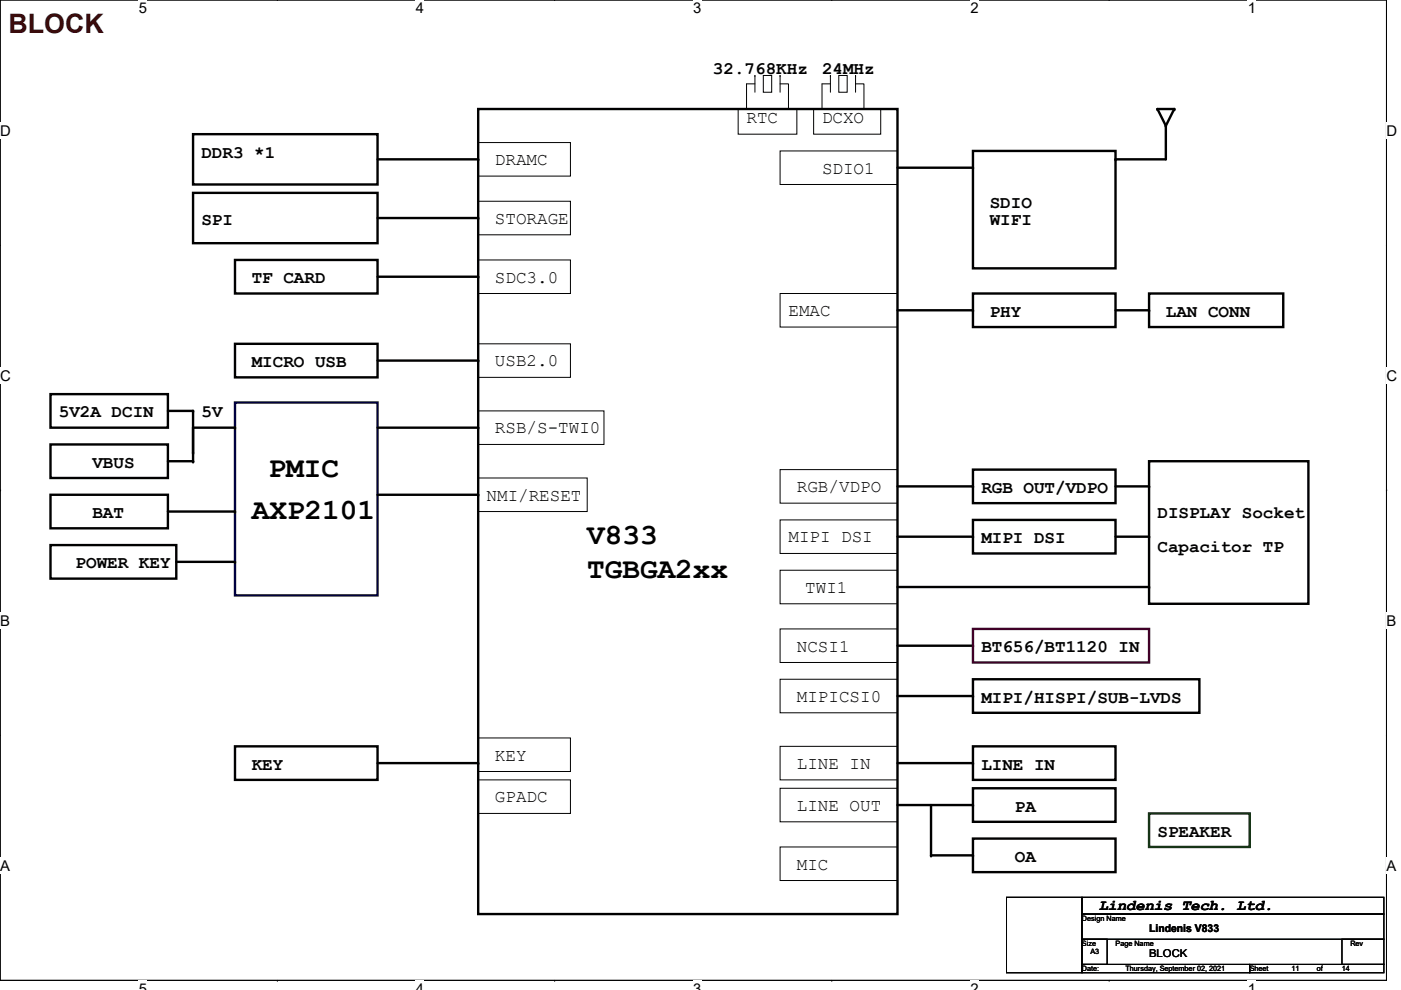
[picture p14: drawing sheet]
<svg xmlns="http://www.w3.org/2000/svg" width="297mm" height="210mm" viewBox="0 0 297 210" stroke-linecap="round" stroke-linejoin="round" font-family="sans-serif">
<defs><g id="words">
<g font-size="6.2">
<text x="56.9" y="101.2">PMIC</text>
<text x="53.4" y="110.1">AXP2101</text>
<text x="124.5" y="115.4">V833</text>
<text x="124.5" y="122.6">TGBGA2xx</text>
</g>
<text font-size="5.7" fill="#400000" x="1.8" y="7.1">BLOCK</text>
<g font-size="3.7">
<text x="151.2" y="15.6">32.768KHz</text>
<text x="174.3" y="15.6">24MHz</text>
<text x="158.3" y="26.1">RTC</text>
<text x="174.3" y="26.1">DCXO</text>
<text x="42.7" y="33.4">DDR3 *1</text>
<text x="104.9" y="35">DRAMC</text>
<text x="174.3" y="36.8">SDIO1</text>
<text x="42.7" y="47.6">SPI</text>
<text x="104.9" y="47.5">STORAGE</text>
<text x="209.8" y="44.1">SDIO</text>
<text x="209.8" y="47.8">WIFI</text>
<text x="104.9" y="59.9">SDC3.0</text>
<text x="53.4" y="60.1">TF CARD</text>
<text x="167.2" y="67">EMAC</text>
<text x="209.8" y="67.2">PHY</text>
<text x="247.2" y="67.2">LAN CONN</text>
<text x="53.4" y="77.9">MICRO USB</text>
<text x="104.9" y="77.7">USB2.0</text>
<text x="12.5" y="88.5">5V2A DCIN</text>
<text x="42.7" y="88.5">5V</text>
<text x="104.9" y="91.9">RSB/S-TWI0</text>
<text x="19.6" y="99.2">VBUS</text>
<text x="103.2" y="106.1">NMI/RESET</text>
<text x="168.9" y="104.4">RGB/VDPO</text>
<text x="208.1" y="104.5">RGB OUT/VDPO</text>
<text x="19.6" y="109.9">BAT</text>
<text x="245.4" y="109.9">DISPLAY Socket</text>
<text x="167.2" y="115">MIPI DSI</text>
<text x="208.1" y="115.2">MIPI DSI</text>
<text x="245.4" y="117">Capacitor TP</text>
<text x="16" y="120.5">POWER KEY</text>
<text x="170.7" y="125.7">TWI1</text>
<text x="168.9" y="138.1">NCSI1</text>
<text x="208.1" y="138.3">BT656/BT1120 IN</text>
<text x="168.9" y="148.8">MIPICSI0</text>
<text x="208.1" y="149">MIPI/HISPI/SUB-LVDS</text>
<text x="104.9" y="161.2">KEY</text>
<text x="53.4" y="163.2">KEY</text>
<text x="168.9" y="163">LINE IN</text>
<text x="208.1" y="163.2">LINE IN</text>
<text x="104.9" y="170.1">GPADC</text>
<text x="168.9" y="171.9">LINE OUT</text>
<text x="215.2" y="172.1">PA</text>
<text x="245.4" y="177.4">SPEAKER</text>
<text x="168.9" y="184.4">MIC</text>
<text x="215.2" y="182.8">OA</text>
</g>
<text font-size="3.2" x="233" y="192.9">Lindenis Tech. Ltd.</text>
<g font-size="3.1">
<text x="29.4" y="2.8">5</text>
<text x="88.2" y="2.8">4</text>
<text x="147" y="2.8">3</text>
<text x="205.7" y="2.8">2</text>
<text x="264.5" y="2.8">1</text>
<text x="0" y="28.7">D</text>
<text x="294" y="28.7">D</text>
<text x="0" y="80.7">C</text>
<text x="294" y="80.7">C</text>
<text x="0" y="132.7">B</text>
<text x="294" y="132.7">B</text>
<text x="0" y="184.6">A</text>
<text x="294" y="184.6">A</text>
<text x="29.4" y="210.7">5</text>
<text x="88.2" y="210.7">4</text>
<text x="147" y="210.7">3</text>
<text x="205.7" y="210.7">2</text>
<text x="264.5" y="210.7">1</text>
</g>
<g font-size="2.3">
<text x="243.6" y="197.7">Lindenis V833</text>
<text x="243.6" y="203">BLOCK</text>
</g>
<g font-size="1.6">
<text x="229.4" y="195.2">Design Name</text>
<text x="229.4" y="200.6">Size</text>
<text x="231.2" y="202.4">A3</text>
<text x="236.5" y="200.6">Page Name</text>
<text x="286.3" y="200.6">Rev</text>
<text x="229.4" y="205.9">Date:</text>
<text x="238.6" y="205.9">Thursday, September 02, 2021</text>
<text x="265" y="205.9">Sheet</text>
<text x="273.9" y="205.9">11</text>
<text x="279.2" y="205.9">of</text>
<text x="284.5" y="205.9">14</text>
</g>
</g></defs>
<path d="M0 0h294v207.9h-294z" fill="none" stroke="#000" stroke-width=".21"/>
<g fill="#fff">
<path d="M29.4 0h1.8v3.5h-1.8z"/>
<path d="M29.4 207.9h1.8v2h-1.8z"/>
</g>
<path d="M58.8 0h.1M58.8 207.9h.1" fill="none" stroke="#000" stroke-width=".21"/>
<g fill="#fff">
<path d="M88.2 0h1.7v3.5h-1.7z"/>
<path d="M88.2 207.9h1.7v2h-1.7z"/>
</g>
<path d="M117.6 0h.1M117.6 207.9h.1" fill="none" stroke="#000" stroke-width=".21"/>
<g fill="#fff">
<path d="M147 0h1.7v3.5h-1.7z"/>
<path d="M147 207.9h1.7v2h-1.7z"/>
</g>
<path d="M176.4 0h.1M176.4 207.9h.1" fill="none" stroke="#000" stroke-width=".21"/>
<g fill="#fff">
<path d="M205.7 0h1.8v3.5h-1.8z"/>
<path d="M205.7 207.9h1.8v2h-1.8z"/>
</g>
<path d="M235.2 0h.1M235.2 207.9h.1" fill="none" stroke="#000" stroke-width=".21"/>
<g fill="#fff">
<path d="M264.5 0h1.8v3.5h-1.8z"/>
<path d="M264.5 207.9h1.8v2h-1.8z"/>
<path d="M0 26h2.3v3.4h-2.3z"/>
<path d="M294 26h2.2v3.4h-2.2z"/>
<path d="M0 77.9h2.3v3.5h-2.3z"/>
<path d="M294 77.9h2.2v3.5h-2.2z"/>
</g>
<path d="M0 51.9h.1M294 51.9h.1" fill="none" stroke="#000" stroke-width=".21"/>
<g fill="#fff">
<path d="M0 129.9h2.1v3.4h-2.1z"/>
<path d="M294 129.9h2v3.4h-2z"/>
</g>
<path d="M0 103.9h.1M294 103.9h.1" fill="none" stroke="#000" stroke-width=".21"/>
<g fill="#fff">
<path d="M0 181.8h2.1v3.5h-2.1z"/>
<path d="M294 181.8h2v3.5h-2z"/>
</g>
<g fill="none" stroke="#000" stroke-width=".21">
<path d="M160.1 16h.1M160.1 16v3.6M160.1 17.8h-1.8v5.3M161.8 16h1.8v3.6h-1.8zM165.4 17.8h1.8v5.3M165.4 16h.1M165.4 16v3.6M176.1 16h.1M176.1 17.8h-1.8v5.3M176.1 16v3.6M177.8 16h1.8v3.6h-1.8zM181.4 17.8h1.8v5.3"/>
<path d="M181.4 16h.1M181.4 16v3.6M101.4 30.2h19.5v7.1h-19.5zM156.5 23.1h12.4v5.3h-12.4zM165.4 32h24.9v7.1h-24.9zM172.5 23.1h14.2v5.3h-14.2zM101.4 55.1h19.5v7.1h-19.5zM101.4 42.7h19.5v7.1h-19.5zM101.4 72.9h19.5v7.1h-19.5zM165.4 62.2h24.9v7.1h-24.9zM101.4 87.1h26.7v7.1h-26.7zM165.4 99.6h24.9v7.1h-24.9z"/>
<path d="M101.4 101.3h23.1v7.2h-23.1zM165.4 110.2h24.9v7.1h-24.9zM165.4 133.3h24.9v7.2h-24.9zM165.4 120.9h24.9v7.1h-24.9zM0 155.9h.1M101.4 156.5h19.5v7.1h-19.5zM165.4 144h24.9v7.1h-24.9zM165.4 158.2h24.9v7.2h-24.9zM294 155.9h.1M101.4 165.4h19.5v7.1h-19.5zM165.4 179.6h24.9v7.1h-24.9zM165.4 167.1h24.9v7.1h-24.9z"/>
<path d="M213.4 190.2h16v16h-16zM229.4 190.2h64v3.6h-64zM229.4 193.8h64v5.3h-64zM229.4 199.1h5.3v5.4h-5.3zM284.5 199.1h8.9v5.4h-8.9zM229.4 204.5h35.6v1.7h-35.6zM265 204.5h28.4v1.7h-28.4z"/>
</g>
<g fill="none" stroke="#000" stroke-width=".51">
<path d="M40.9 28.4h39.1v10.7h-39.1zM80 33.8h21.4M101.4 23.1h88.9v170.7h-88.9zM190.3 35.6h16M206.3 32h30.2v24.9h-30.2zM245.4 23.1h3.6l-1.8 3.6zM247.2 26.7v7.1h-10.7M40.9 40.9h39.1v10.7h-39.1zM49.8 55.1h30.2v7.1h-30.2zM80 46.2h21.4M80 58.7h21.4M49.8 72.9h30.2v7.1h-30.2z"/>
<path d="M80 76.5h21.4M190.3 65.8h16M206.3 62.2h30.2v7.1h-30.2zM236.5 65.8h7.1M243.6 62.2h28.5v7.1h-28.5zM10.7 83.6h24.9v7.1h-24.9zM10.7 94.2h24.9v7.1h-24.9zM35.6 87.1h5.3v10.7h-5.3M40.9 90.7h8.9M80 90.7h21.4M206.3 99.6h30.2v7.1h-30.2zM243.6 97.8h33.8v30.2h-33.8z"/>
<path d="M10.7 104.9h24.9v7.1h-24.9zM10.7 115.6h26.7v7.1h-26.7zM35.6 108.5h14.2M37.4 119.1h12.4M80 104.9h21.4M190.3 113.8h16M190.3 103.1h16M206.3 110.2h30.2v7.1h-30.2zM236.5 113.8h7.1M236.5 103.1h7.1M190.3 136.9h16M190.3 124.5h53.3"/>
<path d="M49.8 158.2h30.2v7.2h-30.2zM190.3 147.6h16M206.3 158.2h30.2v7.2h-30.2zM206.3 144h48v7.1h-48zM80 161.8h21.4M190.3 161.8h16M190.3 170.7h16M197.4 170.7v10.7h8.9M206.3 167.1h30.2v7.1h-30.2zM206.3 177.8h30.2v7.1h-30.2z"/>
</g>
<g fill="#000">
<circle cx="101.4" cy="33.8" r=".25"/>
<circle cx="206.3" cy="35.6" r=".25"/>
<circle cx="236.5" cy="33.8" r=".25"/>
<circle cx="245.4" cy="23.1" r=".25"/>
<circle cx="247.2" cy="26.7" r=".25"/>
<circle cx="249" cy="23.1" r=".25"/>
<circle cx="101.4" cy="46.2" r=".25"/>
<circle cx="101.4" cy="58.7" r=".25"/>
<circle cx="101.4" cy="76.5" r=".25"/>
<circle cx="206.3" cy="65.8" r=".25"/>
<circle cx="243.6" cy="65.8" r=".25"/>
<circle cx="40.9" cy="97.8" r=".25"/>
<circle cx="40.9" cy="87.1" r=".25"/>
<circle cx="40.9" cy="96" r=".25"/>
<circle cx="49.8" cy="90.7" r=".25"/>
<circle cx="101.4" cy="90.7" r=".25"/>
<circle cx="49.8" cy="108.5" r=".25"/>
<circle cx="49.8" cy="119.1" r=".25"/>
<circle cx="101.4" cy="104.9" r=".25"/>
<circle cx="206.3" cy="113.8" r=".25"/>
<circle cx="206.3" cy="103.1" r=".25"/>
<circle cx="243.6" cy="113.8" r=".25"/>
<circle cx="243.6" cy="103.1" r=".25"/>
<circle cx="206.3" cy="136.9" r=".25"/>
<circle cx="243.6" cy="124.5" r=".25"/>
<circle cx="206.3" cy="147.6" r=".25"/>
<circle cx="101.4" cy="161.8" r=".25"/>
<circle cx="206.3" cy="161.8" r=".25"/>
<circle cx="206.3" cy="170.7" r=".25"/>
<circle cx="197.4" cy="181.4" r=".25"/>
<circle cx="206.3" cy="181.4" r=".25"/>
</g>
<path d="M49.8 85.3h30.2v40.9h-30.2z" fill="none" stroke="#000040" stroke-width=".51"/>
<path d="M206.3 133.3h37.3v7.2h-37.3z" fill="none" stroke="#400040" stroke-width=".51"/>
<path d="M243.6 172.5h21.4v7.1h-21.4z" fill="none" stroke="#004000" stroke-width=".51"/>
<use href="#words"/>
</svg>
